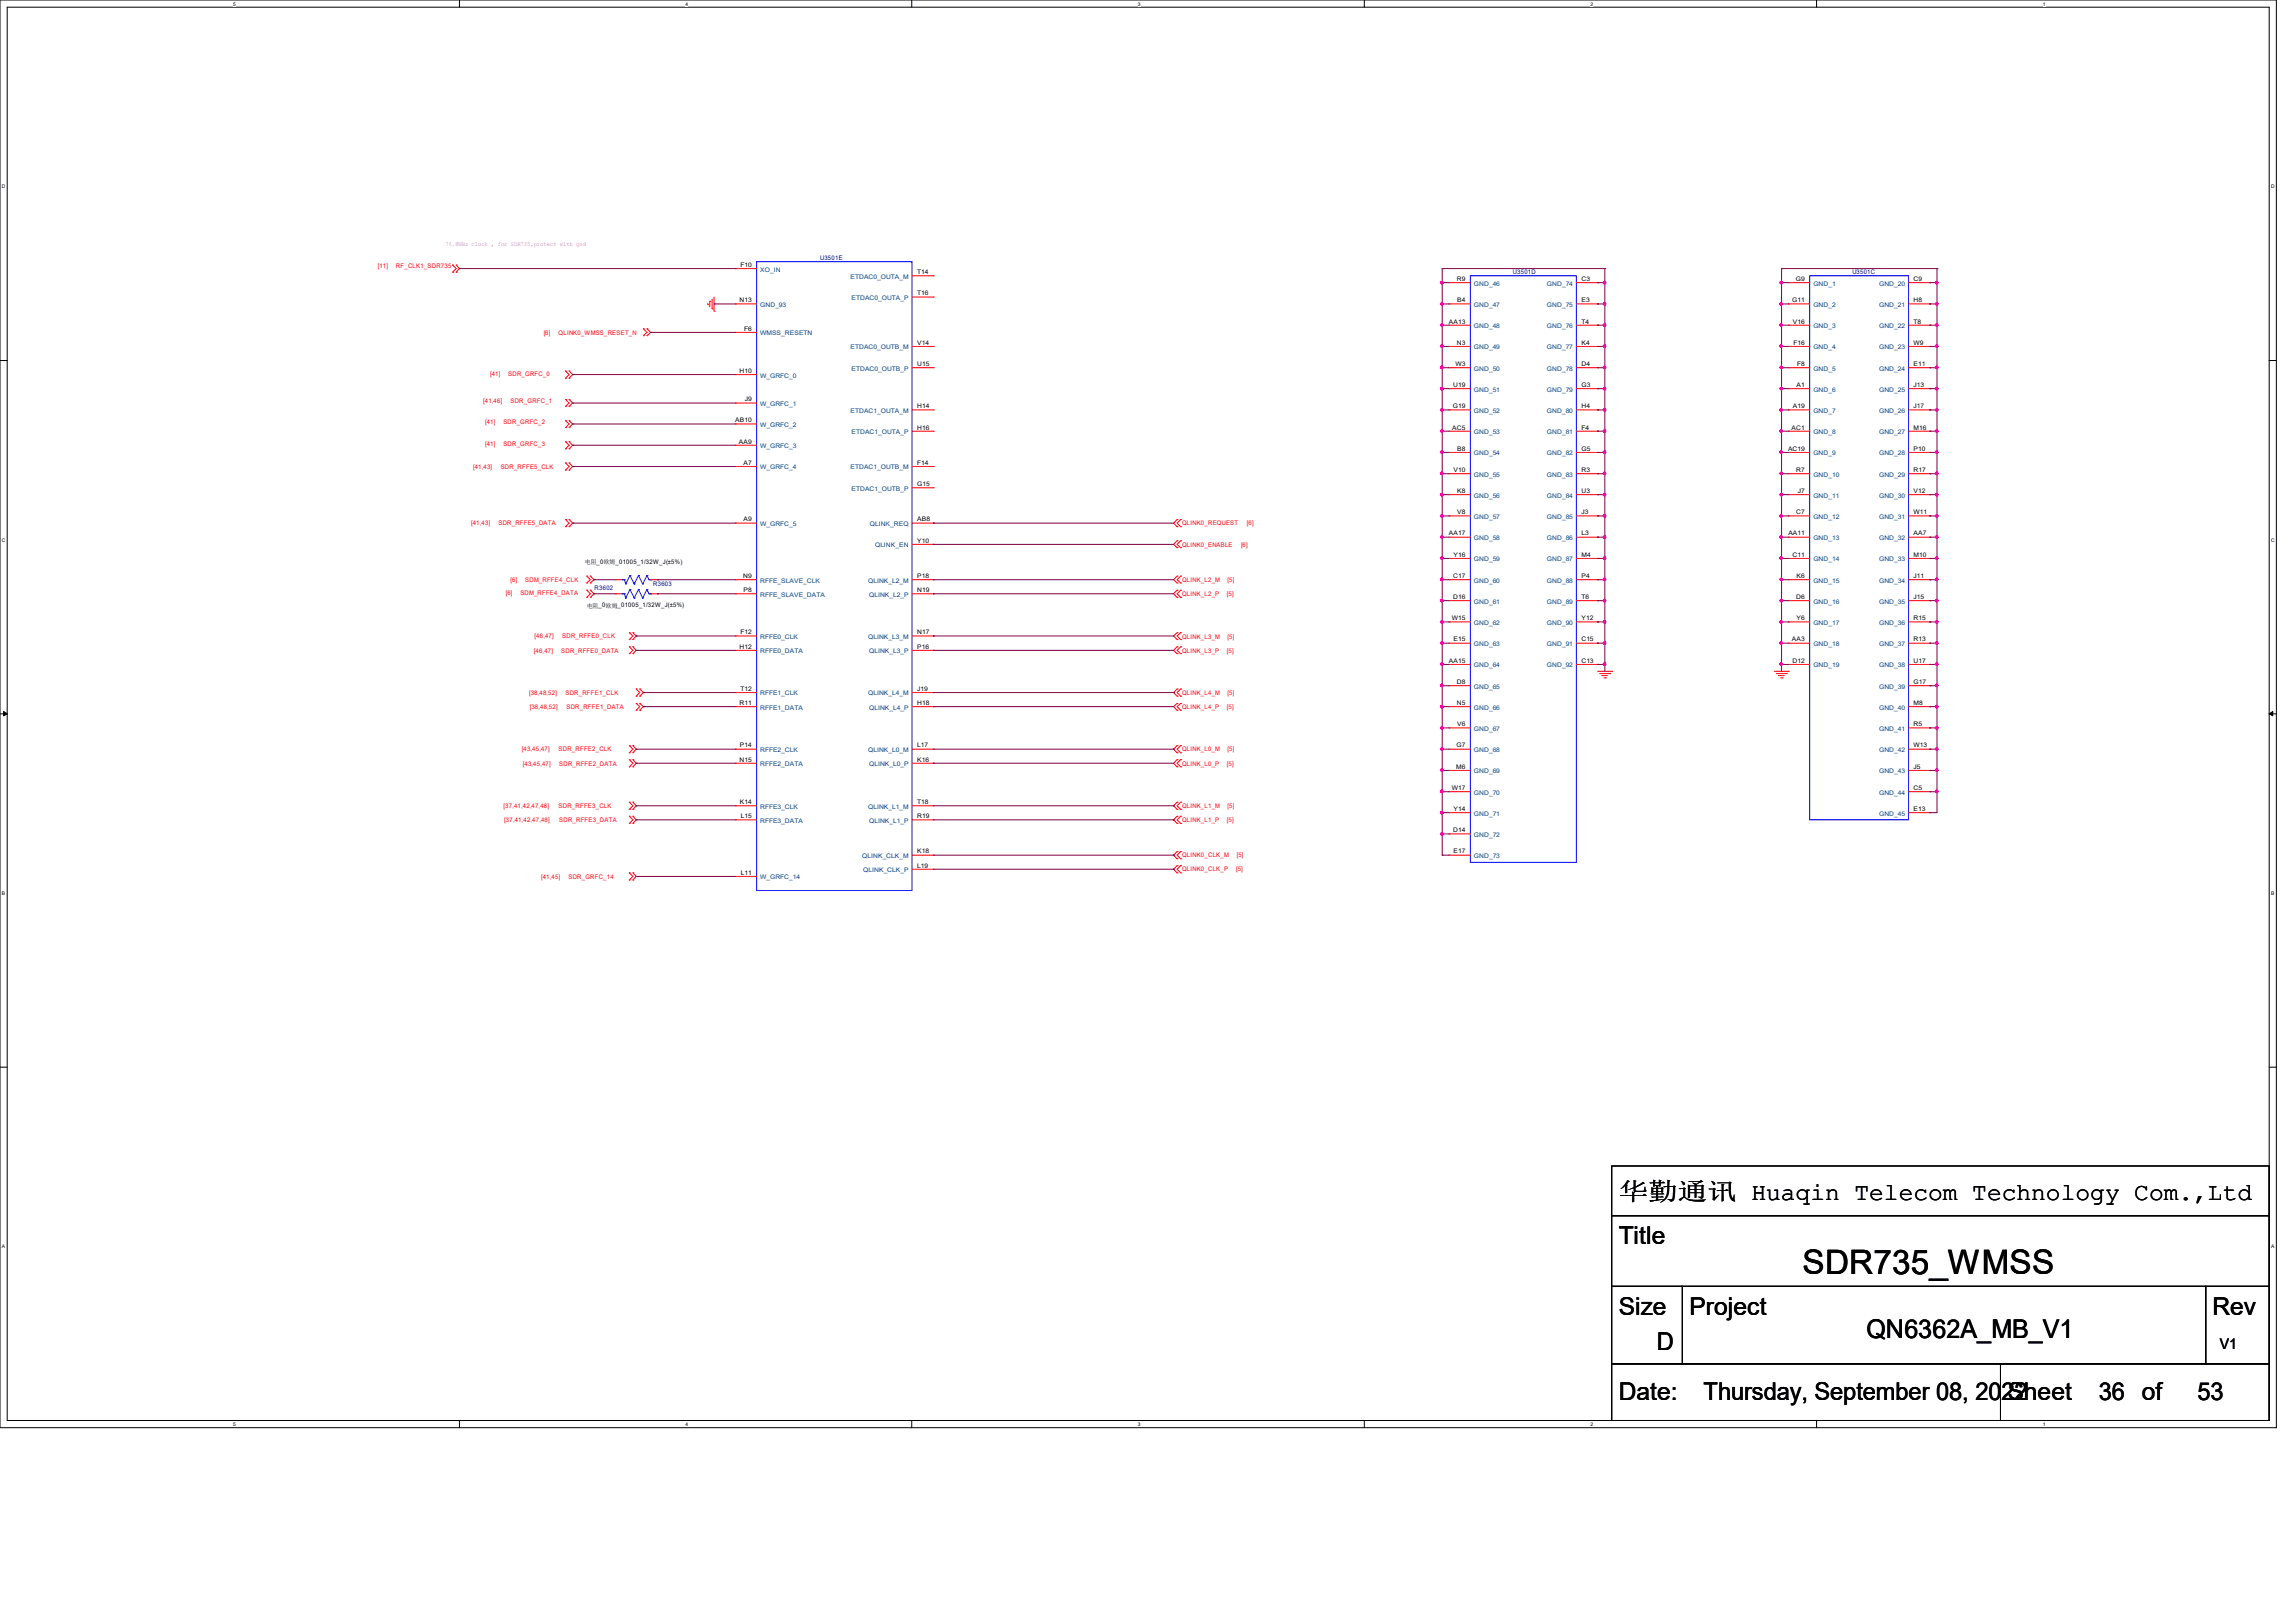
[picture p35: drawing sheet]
<svg xmlns="http://www.w3.org/2000/svg" width="297mm" height="210mm" viewBox="0 0 297 210" stroke-linecap="round" stroke-linejoin="round" font-family="sans-serif">
<defs><g id="words">
<text font-size="4.4" x="233.2" y="164.8">SDR735_WMSS</text>
<text font-size="3.3" x="241.4" y="173.1">QN6362A_MB_V1</text>
<g font-size="3.2">
<text x="209.4" y="155.2">华勤通讯 Huaqin Telecom Technology Com.,Ltd</text>
<text x="209.4" y="161">Title</text>
<text x="209.4" y="170.2">Size</text>
<text x="218.6" y="170.2">Project</text>
<text x="286.2" y="170.2">Rev</text>
<text x="214.3" y="174.8">D</text>
<text x="209.4" y="181.1">Date:</text>
<text x="220.4" y="181.2">Thursday, September 08, 2022</text>
<text x="259.7" y="181.1">Sheet</text>
<text x="271.5" y="181.2">36 of</text>
<text x="284.3" y="181.2">53</text>
</g>
<text font-size="1.9" x="287.2" y="174.5">V1</text>
<g font-size=".8" fill="#f00">
<text x="48.9" y="34.6">[11]</text>
<text x="51.2" y="34.6">RF_CLK1_SDR735</text>
<text x="70.3" y="43.3">[6]</text>
<text x="72.3" y="43.3">QLINK0_WMSS_RESET_N</text>
<text x="62.5" y="52.2">[41,46]</text>
<text x="63.4" y="48.7">[41]</text>
<text x="65.7" y="48.7">SDR_GRFC_0</text>
<text x="66" y="52.2">SDR_GRFC_1</text>
<text x="62.8" y="54.9">[41]</text>
<text x="62.8" y="57.7">[41]</text>
<text x="65.1" y="54.9">SDR_GRFC_2</text>
<text x="65.1" y="57.7">SDR_GRFC_3</text>
<text x="61.2" y="60.7">[41,43]</text>
<text x="64.8" y="60.7">SDR_RFFE5_CLK</text>
<text x="60.9" y="68">[41,43]</text>
<text x="64.5" y="68">SDR_RFFE5_DATA</text>
<text x="152.9" y="70.7">QLINK0_ENABLE</text>
<text x="152.9" y="68">QLINK0_REQUEST</text>
<text x="160.5" y="70.7">[6]</text>
<text x="161.3" y="68">[6]</text>
<text x="65.4" y="77">[6]</text>
<text x="66.1" y="75.3">[6]</text>
<text x="67.3" y="77">SDM_RFFE4_DATA</text>
<text x="67.9" y="75.3">SDM_RFFE4_CLK</text>
<text x="152.9" y="77.1">QLINK_L2_P</text>
<text x="152.9" y="75.3">QLINK_L2_M</text>
<text x="158.7" y="77.1">[5]</text>
<text x="158.8" y="75.3">[5]</text>
<text x="69.2" y="82.5">[46,47]</text>
<text x="72.7" y="82.5">SDR_RFFE0_CLK</text>
<text x="152.9" y="82.6">QLINK_L3_M</text>
<text x="158.8" y="82.6">[5]</text>
<text x="68.4" y="89.9">[38,48,52]</text>
<text x="69.1" y="84.5">[46,47]</text>
<text x="72.6" y="84.5">SDR_RFFE0_DATA</text>
<text x="73.2" y="89.9">SDR_RFFE1_CLK</text>
<text x="152.9" y="89.9">QLINK_L4_M</text>
<text x="152.9" y="84.5">QLINK_L3_P</text>
<text x="158.7" y="84.5">[5]</text>
<text x="158.8" y="89.9">[5]</text>
<text x="68.5" y="91.8">[38,48,52]</text>
<text x="73.3" y="91.8">SDR_RFFE1_DATA</text>
<text x="152.9" y="91.8">QLINK_L4_P</text>
<text x="158.7" y="91.8">[5]</text>
<text x="67.5" y="97.2">[43,45,47]</text>
<text x="67.6" y="99.1">[43,45,47]</text>
<text x="72.3" y="97.2">SDR_RFFE2_CLK</text>
<text x="72.4" y="99.1">SDR_RFFE2_DATA</text>
<text x="152.9" y="99.1">QLINK_L0_P</text>
<text x="152.9" y="97.2">QLINK_L0_M</text>
<text x="158.7" y="99.1">[5]</text>
<text x="158.8" y="97.2">[5]</text>
<text x="65.2" y="104.6">[37,41,42,47,48]</text>
<text x="65.2" y="106.4">[37,41,42,47,48]</text>
<text x="72.3" y="104.6">SDR_RFFE3_CLK</text>
<text x="72.4" y="106.4">SDR_RFFE3_DATA</text>
<text x="152.9" y="106.4">QLINK_L1_P</text>
<text x="152.9" y="104.6">QLINK_L1_M</text>
<text x="158.7" y="106.4">[5]</text>
<text x="158.8" y="104.6">[5]</text>
<text x="70" y="113.8">[41,45]</text>
<text x="73.5" y="113.8">SDR_GRFC_14</text>
<text x="152.9" y="112.8">QLINK0_CLK_P</text>
<text x="152.9" y="111">QLINK0_CLK_M</text>
<text x="159.9" y="112.8">[5]</text>
<text x="160" y="111">[5]</text>
</g>
<text font-size=".8" fill="#f0f" x="57.6" y="31.8">76.8MHz clock , for SDR735,protect with gnd</text>
<g font-size=".8">
<text x="95.8" y="34.5">F10</text>
<text x="118.7" y="35.5">T14</text>
<text x="95.7" y="39.1">N13</text>
<text x="118.7" y="38.2">T16</text>
<text x="187.4" y="41.9">AA13</text>
<text x="188.5" y="36.4">R9</text>
<text x="188.5" y="39.1">B4</text>
<text x="204.6" y="36.4">C3</text>
<text x="204.6" y="39.1">E3</text>
<text x="204.6" y="41.9">T4</text>
<text x="231.9" y="39.1">G11</text>
<text x="231.9" y="41.9">V16</text>
<text x="232.3" y="36.4">G9</text>
<text x="247.5" y="36.4">C9</text>
<text x="247.5" y="39.1">H8</text>
<text x="247.5" y="41.9">T8</text>
<text x="96.3" y="42.8">F6</text>
<text x="118.7" y="47.4">U15</text>
<text x="118.7" y="44.6">V14</text>
<text x="188.3" y="47.4">W3</text>
<text x="188.5" y="44.6">N3</text>
<text x="204.6" y="44.6">K4</text>
<text x="204.6" y="47.4">D4</text>
<text x="232" y="44.6">F16</text>
<text x="232.5" y="47.4">F8</text>
<text x="247.5" y="44.6">W9</text>
<text x="247.5" y="47.4">E11</text>
<text x="95.7" y="48.3">H10</text>
<text x="96.3" y="51.9">J9</text>
<text x="118.7" y="52.8">H14</text>
<text x="188" y="52.8">G19</text>
<text x="188" y="50.1">U19</text>
<text x="204.6" y="50.1">G3</text>
<text x="204.6" y="52.8">H4</text>
<text x="231.9" y="52.8">A19</text>
<text x="232.4" y="50.1">A1</text>
<text x="247.5" y="50.1">J13</text>
<text x="247.5" y="52.8">J17</text>
<text x="95.1" y="54.6">AB10</text>
<text x="95.6" y="57.4">AA9</text>
<text x="118.7" y="55.6">H16</text>
<text x="187.9" y="55.6">AC5</text>
<text x="188.5" y="58.3">B8</text>
<text x="204.6" y="55.6">F4</text>
<text x="204.6" y="58.3">G5</text>
<text x="231.3" y="58.3">AC19</text>
<text x="231.8" y="55.6">AC1</text>
<text x="247.5" y="55.6">M16</text>
<text x="247.5" y="58.3">P10</text>
<text x="96.2" y="60.1">A7</text>
<text x="118.7" y="62.9">G15</text>
<text x="118.7" y="60.1">F14</text>
<text x="188" y="61.1">V10</text>
<text x="188.5" y="63.8">K8</text>
<text x="204.6" y="61.1">R3</text>
<text x="204.6" y="63.8">U3</text>
<text x="232.4" y="61.1">R7</text>
<text x="232.6" y="63.8">J7</text>
<text x="247.5" y="61.1">R17</text>
<text x="247.5" y="63.8">V12</text>
<text x="96.2" y="67.5">A9</text>
<text x="118.6" y="70.2">Y10</text>
<text x="118.6" y="67.5">AB8</text>
<text x="187.4" y="69.3">AA17</text>
<text x="188.5" y="66.5">V8</text>
<text x="204.6" y="66.5">J3</text>
<text x="204.6" y="69.3">L3</text>
<text x="231.3" y="69.3">AA11</text>
<text x="232.4" y="66.5">C7</text>
<text x="247.5" y="66.5">W11</text>
<text x="247.5" y="69.3">AA7</text>
<text x="75.6" y="73">电阻_0欧姆_01005_1/32W_J(±5%)</text>
<text x="96.1" y="74.8">N9</text>
<text x="96.2" y="76.6">P8</text>
<text x="118.6" y="76.6">N19</text>
<text x="118.6" y="74.8">P18</text>
<text x="188" y="74.8">C17</text>
<text x="188" y="77.5">D16</text>
<text x="188" y="72">Y16</text>
<text x="204.6" y="72">M4</text>
<text x="204.6" y="74.8">P4</text>
<text x="204.6" y="77.5">T6</text>
<text x="231.9" y="72">C11</text>
<text x="232.4" y="77.5">D6</text>
<text x="232.4" y="74.8">K6</text>
<text x="247.5" y="72">M10</text>
<text x="247.5" y="74.8">J11</text>
<text x="247.5" y="77.5">J15</text>
<text x="75.9" y="78.6">电阻_0欧姆_01005_1/32W_J(±5%)</text>
<text x="95.7" y="83.9">H12</text>
<text x="95.8" y="82.1">F12</text>
<text x="118.6" y="83.9">P16</text>
<text x="118.6" y="82.1">N17</text>
<text x="187.8" y="80.3">W15</text>
<text x="188" y="83">E15</text>
<text x="204.6" y="80.3">Y12</text>
<text x="204.6" y="83">C15</text>
<text x="231.8" y="83">AA3</text>
<text x="232.4" y="80.3">Y6</text>
<text x="247.5" y="80.3">R15</text>
<text x="247.5" y="83">R13</text>
<text x="95.8" y="89.4">T12</text>
<text x="118.6" y="89.4">J19</text>
<text x="187.4" y="85.8">AA15</text>
<text x="188.5" y="88.5">D8</text>
<text x="204.6" y="85.8">C13</text>
<text x="231.9" y="85.8">D12</text>
<text x="247.5" y="85.8">U17</text>
<text x="247.5" y="88.5">G17</text>
<text x="95.7" y="91.2">R11</text>
<text x="118.6" y="91.2">H18</text>
<text x="188.5" y="91.2">N5</text>
<text x="188.5" y="94">V6</text>
<text x="247.5" y="91.2">M8</text>
<text x="247.5" y="94">R5</text>
<text x="95.7" y="98.5">N15</text>
<text x="95.7" y="96.7">P14</text>
<text x="118.6" y="98.5">K16</text>
<text x="118.6" y="96.7">L17</text>
<text x="188.4" y="99.5">M6</text>
<text x="188.4" y="96.7">G7</text>
<text x="247.5" y="96.7">W13</text>
<text x="247.5" y="99.5">J5</text>
<text x="95.7" y="104">K14</text>
<text x="95.8" y="105.9">L15</text>
<text x="118.6" y="105.9">R19</text>
<text x="118.6" y="104">T18</text>
<text x="187.8" y="102.2">W17</text>
<text x="188" y="107.7">D14</text>
<text x="188" y="104.9">Y14</text>
<text x="247.5" y="102.2">C5</text>
<text x="247.5" y="104.9">E13</text>
<text x="95.8" y="113.2">L11</text>
<text x="118.7" y="112.3">L19</text>
<text x="118.7" y="110.4">K18</text>
<text x="188" y="110.4">E17</text>
</g>
<g font-size=".8" fill="#004080">
<text x="98.3" y="35.1">XO_IN</text>
<text x="98.3" y="39.7">GND_93</text>
<text x="110" y="36.1">ETDAC0_OUTA_M</text>
<text x="110.2" y="38.8">ETDAC0_OUTA_P</text>
<text x="190.7" y="37">GND_46</text>
<text x="190.7" y="39.7">GND_47</text>
<text x="200.1" y="37">GND_74</text>
<text x="200.1" y="39.7">GND_75</text>
<text x="234.6" y="37">GND_1</text>
<text x="234.6" y="39.7">GND_2</text>
<text x="243.1" y="37">GND_20</text>
<text x="243.1" y="39.7">GND_21</text>
<text x="98.3" y="43.4">WMSS_RESETN</text>
<text x="110" y="45.2">ETDAC0_OUTB_M</text>
<text x="110.2" y="48">ETDAC0_OUTB_P</text>
<text x="190.7" y="42.5">GND_48</text>
<text x="190.7" y="45.2">GND_49</text>
<text x="190.7" y="48">GND_50</text>
<text x="200.1" y="42.5">GND_76</text>
<text x="200.1" y="45.2">GND_77</text>
<text x="200.1" y="48">GND_78</text>
<text x="234.6" y="42.5">GND_3</text>
<text x="234.6" y="45.2">GND_4</text>
<text x="234.6" y="48">GND_5</text>
<text x="243.1" y="42.5">GND_22</text>
<text x="243.1" y="45.2">GND_23</text>
<text x="243.1" y="48">GND_24</text>
<text x="98.3" y="48.9">W_GRFC_0</text>
<text x="98.3" y="52.5">W_GRFC_1</text>
<text x="110" y="53.4">ETDAC1_OUTA_M</text>
<text x="190.7" y="50.7">GND_51</text>
<text x="190.7" y="53.4">GND_52</text>
<text x="200.1" y="50.7">GND_79</text>
<text x="200.1" y="53.4">GND_80</text>
<text x="234.6" y="50.7">GND_6</text>
<text x="234.6" y="53.4">GND_7</text>
<text x="243.1" y="50.7">GND_25</text>
<text x="243.1" y="53.4">GND_26</text>
<text x="98.3" y="55.2">W_GRFC_2</text>
<text x="98.3" y="58">W_GRFC_3</text>
<text x="110.2" y="56.2">ETDAC1_OUTA_P</text>
<text x="190.7" y="56.2">GND_53</text>
<text x="190.7" y="58.9">GND_54</text>
<text x="200.1" y="56.2">GND_81</text>
<text x="200.1" y="58.9">GND_82</text>
<text x="234.6" y="56.2">GND_8</text>
<text x="234.6" y="58.9">GND_9</text>
<text x="243.1" y="56.2">GND_27</text>
<text x="243.1" y="58.9">GND_28</text>
<text x="98.3" y="60.7">W_GRFC_4</text>
<text x="110" y="60.7">ETDAC1_OUTB_M</text>
<text x="110.2" y="63.5">ETDAC1_OUTB_P</text>
<text x="190.7" y="61.7">GND_55</text>
<text x="190.7" y="64.4">GND_56</text>
<text x="200.1" y="61.7">GND_83</text>
<text x="200.1" y="64.4">GND_84</text>
<text x="234.6" y="61.7">GND_10</text>
<text x="234.6" y="64.4">GND_11</text>
<text x="243.1" y="61.7">GND_29</text>
<text x="243.1" y="64.4">GND_30</text>
<text x="98.3" y="68.1">W_GRFC_5</text>
<text x="112.5" y="68.1">QLINK_REQ</text>
<text x="113.2" y="70.8">QLINK_EN</text>
<text x="190.7" y="67.1">GND_57</text>
<text x="190.7" y="69.9">GND_58</text>
<text x="200.1" y="67.1">GND_85</text>
<text x="200.1" y="69.9">GND_86</text>
<text x="234.6" y="67.1">GND_12</text>
<text x="234.6" y="69.9">GND_13</text>
<text x="243.1" y="67.1">GND_31</text>
<text x="243.1" y="69.9">GND_32</text>
<text x="98.3" y="75.4">RFFE_SLAVE_CLK</text>
<text x="98.3" y="77.2">RFFE_SLAVE_DATA</text>
<text x="112.3" y="75.4">QLINK_L2_M</text>
<text x="112.4" y="77.2">QLINK_L2_P</text>
<text x="190.7" y="72.6">GND_59</text>
<text x="190.7" y="75.4">GND_60</text>
<text x="200.1" y="72.6">GND_87</text>
<text x="200.1" y="75.4">GND_88</text>
<text x="234.6" y="72.6">GND_14</text>
<text x="234.6" y="75.4">GND_15</text>
<text x="243.1" y="72.6">GND_33</text>
<text x="243.1" y="75.4">GND_34</text>
<text x="98.3" y="82.7">RFFE0_CLK</text>
<text x="112.3" y="82.7">QLINK_L3_M</text>
<text x="190.7" y="78.1">GND_61</text>
<text x="190.7" y="80.9">GND_62</text>
<text x="190.7" y="83.6">GND_63</text>
<text x="200.1" y="78.1">GND_89</text>
<text x="200.1" y="80.9">GND_90</text>
<text x="200.1" y="83.6">GND_91</text>
<text x="234.6" y="78.1">GND_16</text>
<text x="234.6" y="80.9">GND_17</text>
<text x="234.6" y="83.6">GND_18</text>
<text x="243.1" y="78.1">GND_35</text>
<text x="243.1" y="80.9">GND_36</text>
<text x="243.1" y="83.6">GND_37</text>
<text x="98.3" y="84.5">RFFE0_DATA</text>
<text x="98.3" y="90">RFFE1_CLK</text>
<text x="112.3" y="90">QLINK_L4_M</text>
<text x="112.4" y="84.5">QLINK_L3_P</text>
<text x="190.7" y="86.4">GND_64</text>
<text x="190.7" y="89.1">GND_65</text>
<text x="200.1" y="86.4">GND_92</text>
<text x="234.6" y="86.4">GND_19</text>
<text x="243.1" y="86.4">GND_38</text>
<text x="243.1" y="89.1">GND_39</text>
<text x="98.3" y="91.8">RFFE1_DATA</text>
<text x="112.4" y="91.8">QLINK_L4_P</text>
<text x="190.7" y="91.8">GND_66</text>
<text x="190.7" y="94.6">GND_67</text>
<text x="243.1" y="91.8">GND_40</text>
<text x="243.1" y="94.6">GND_41</text>
<text x="98.3" y="97.3">RFFE2_CLK</text>
<text x="98.3" y="99.1">RFFE2_DATA</text>
<text x="112.3" y="97.3">QLINK_L0_M</text>
<text x="112.4" y="99.1">QLINK_L0_P</text>
<text x="190.7" y="97.3">GND_68</text>
<text x="190.7" y="100.1">GND_69</text>
<text x="243.1" y="97.3">GND_42</text>
<text x="243.1" y="100.1">GND_43</text>
<text x="98.3" y="104.6">RFFE3_CLK</text>
<text x="98.3" y="106.5">RFFE3_DATA</text>
<text x="112.3" y="104.6">QLINK_L1_M</text>
<text x="112.4" y="106.5">QLINK_L1_P</text>
<text x="190.7" y="102.8">GND_70</text>
<text x="190.7" y="105.5">GND_71</text>
<text x="243.1" y="102.8">GND_44</text>
<text x="243.1" y="105.5">GND_45</text>
<text x="98.3" y="113.8">W_GRFC_14</text>
<text x="111.6" y="111">QLINK_CLK_M</text>
<text x="111.7" y="112.9">QLINK_CLK_P</text>
<text x="190.7" y="108.3">GND_72</text>
<text x="190.7" y="111">GND_73</text>
</g>
<g font-size=".8" fill="#000080">
<text x="106.1" y="33.7">U3501E</text>
<text x="195.7" y="35.5">U3501D</text>
<text x="239.6" y="35.5">U3501C</text>
<text x="76.9" y="76.3">R3602</text>
<text x="84.5" y="75.8">R3603</text>
</g>
<g font-size=".6">
<text x="30.2" y=".7">5</text>
<text x="88.7" y=".7">4</text>
<text x="147.2" y=".7">3</text>
<text x="205.7" y=".7">2</text>
<text x="264.2" y=".7">1</text>
<text x=".3" y="24.4">D</text>
<text x="293.8" y="24.4">D</text>
<text x=".3" y="70.1">C</text>
<text x="293.8" y="70.1">C</text>
<text x=".3" y="115.8">B</text>
<text x="293.8" y="115.8">B</text>
<text x=".3" y="161.5">A</text>
<text x="293.8" y="161.5">A</text>
<text x="30.2" y="184.5">5</text>
<text x="88.7" y="184.5">4</text>
<text x="147.2" y="184.5">3</text>
<text x="205.7" y="184.5">2</text>
<text x="264.2" y="184.5">1</text>
</g>
</g></defs>
<path d="M0 0h294.5v184.7h-294.5zM.9 .9h292.6v182.9h-292.6z" fill="none" stroke="#000" stroke-width=".13"/>
<g fill="#fff">
<path d="M30.2 .1h.3v.7h-.3z"/>
<path d="M30.2 183.9h.3v.8h-.3z"/>
</g>
<path d="M59.4 0v.9M59.4 183.8v.9" fill="none" stroke="#000" stroke-width=".13"/>
<g fill="#fff">
<path d="M88.7 .1h.3v.7h-.3z"/>
<path d="M88.7 183.9h.3v.8h-.3z"/>
</g>
<path d="M117.9 0v.9M117.9 183.8v.9" fill="none" stroke="#000" stroke-width=".13"/>
<g fill="#fff">
<path d="M147.2 .1h.3v.7h-.3z"/>
<path d="M147.2 183.9h.3v.8h-.3z"/>
</g>
<path d="M176.5 0v.9M176.5 183.8v.9" fill="none" stroke="#000" stroke-width=".13"/>
<g fill="#fff">
<path d="M205.7 .1h.4v.7h-.4z"/>
<path d="M205.7 183.9h.4v.8h-.4z"/>
</g>
<path d="M235 0v.9M235 183.8v.9" fill="none" stroke="#000" stroke-width=".13"/>
<g fill="#fff">
<path d="M264.2 .1h.4v.7h-.4z"/>
<path d="M264.2 183.9h.4v.8h-.4z"/>
<path d="M.3 23.8h.4v.7h-.4z"/>
<path d="M293.8 23.8h.5v.7h-.5z"/>
<path d="M.3 69.5h.4v.7h-.4z"/>
<path d="M293.8 69.5h.5v.7h-.5z"/>
</g>
<path d="M0 46.7h.9M293.5 46.7h1" fill="none" stroke="#000" stroke-width=".13"/>
<g fill="#fff">
<path d="M.3 115.2h.4v.8h-.4z"/>
<path d="M293.8 115.2h.4v.8h-.4z"/>
</g>
<path d="M0 92.4h.9M293.5 92.4h1" fill="none" stroke="#000" stroke-width=".13"/>
<path d="M.5 92.1l.4 .3-.4 .2zM293.5 92.4l.5-.3v.5z" fill="#000" stroke="#000" stroke-width=".13"/>
<g fill="#fff">
<path d="M.3 161h.3v.7h-.3z"/>
<path d="M293.8 161h.4v.7h-.4z"/>
</g>
<path d="M0 138.1h.9M293.5 138.1h1M208.5 157.3h85v9.2h-85zM208.5 150.9h85v6.4h-85zM208.5 166.5h9.1v10h-9.1zM208.5 176.5h50.3v7.3h-50.3zM217.6 166.5h67.7v10h-67.7zM258.8 176.5h34.7v7.3h-34.7zM285.3 166.5h8.2v10h-8.2z" fill="none" stroke="#000" stroke-width=".13"/>
<g fill="none" stroke="#f00" stroke-width=".13">
<path d="M58.5 34.3l.5 .5-.5 .4M58.5 34.3h.1M58.5 35.2h.1M59 34.3l.4 .5-.4 .4M59 35.2h.1M59 34.3h.1M91.6 39.4h.1M91.6 39.2v.2M91.8 39h.1M91.8 39v.7M92.1 40h.1M92.1 38.7v1.3"/>
<path d="M92.4 38.4v1.9M95.1 39.3h2.8M95.1 34.8h2.8M95.1 34.8h.1M95.1 39.3h.1M118 35.7h2.7M118 38.4h2.7M120.7 35.7h.1M120.7 38.4h.1M187.5 36.6h2.7M187.5 39.3h2.7M187.5 36.6h.1"/>
<path d="M187.5 39.3h.1M203.9 36.6h2.8M203.9 39.3h2.8M206.7 36.6h.1M206.7 39.3h.1M231.4 36.6h2.7M231.4 39.3h2.7M231.4 36.6h.1M231.4 39.3h.1M246.9 36.6h2.7M246.9 39.3h2.7M249.6 36.6h.1"/>
<path d="M249.6 39.3h.1M73.2 48l.4 .5-.4 .4M73.2 51.7l.4 .5-.4 .4M73.2 54.4l.4 .5-.4 .4M73.2 57.2l.4 .4-.4 .5M73.2 59.9l.4 .5-.4 .4M73.2 48.9h.1M73.2 48h.1M73.2 52.6h.1M73.2 51.7h.1M73.2 55.3h.1M73.2 54.4h.1"/>
<path d="M73.2 58.1h.1M73.2 57.1h.1M73.2 59.9h.1M73.6 48h.1M73.6 48.9h.1M73.6 51.7h.1M73.6 52.6h.1M73.6 54.4h.1M73.6 55.3h.1M73.6 57.1h.1M73.6 58.1h.1M73.6 59.9h.1"/>
<path d="M73.6 48l.5 .5-.5 .4M73.6 51.7l.5 .5-.5 .4M73.6 54.4l.5 .5-.5 .4M73.6 57.2l.5 .4-.5 .5M73.6 59.9l.5 .5-.5 .4M83.2 43.4h.1M83.2 42.5h.1M83.2 42.5l.5 .5-.5 .4M83.7 42.5l.5 .5-.5 .4M83.7 42.5h.1M83.7 43.4h.1M92.4 40.3h.1"/>
<path d="M95.1 43h2.8M95.1 48.5h2.8M95.1 52.2h2.8M95.1 54.9h2.8M95.1 57.6h2.8M95.1 43h.1M95.1 48.5h.1M95.1 52.2h.1M95.1 54.9h.1M95.1 57.6h.1M118 44.8h2.7M118 47.6h2.7"/>
<path d="M118 53h2.7M118 55.8h2.7M120.7 44.8h.1M120.7 47.6h.1M120.7 53h.1M120.7 55.8h.1M187.5 42.1h2.7M187.5 44.8h2.7M187.5 47.6h2.7M187.5 50.3h2.7M187.5 53h2.7M187.5 55.8h2.7"/>
<path d="M187.5 58.5h2.7M187.5 42.1h.1M187.5 44.8h.1M187.5 47.6h.1M187.5 50.3h.1M187.5 53h.1M187.5 55.8h.1M187.5 58.5h.1M203.9 42.1h2.8M203.9 44.8h2.8M203.9 47.6h2.8M203.9 50.3h2.8"/>
<path d="M203.9 53h2.8M203.9 55.8h2.8M203.9 58.5h2.8M206.7 42.1h.1M206.7 44.8h.1M206.7 47.6h.1M206.7 50.3h.1M206.7 53h.1M206.7 55.8h.1M206.7 58.5h.1M231.4 42.1h2.7M231.4 44.8h2.7"/>
<path d="M231.4 47.6h2.7M231.4 50.3h2.7M231.4 53h2.7M231.4 55.8h2.7M231.4 58.5h2.7M231.4 42.1h.1M231.4 44.8h.1M231.4 47.6h.1M231.4 50.3h.1M231.4 53h.1M231.4 55.8h.1M231.4 58.5h.1"/>
<path d="M246.9 42.1h2.7M246.9 44.8h2.7M246.9 47.6h2.7M246.9 50.3h2.7M246.9 53h2.7M246.9 55.8h2.7M246.9 58.5h2.7M249.6 42.1h.1M249.6 44.8h.1M249.6 47.6h.1M249.6 50.3h.1M249.6 53h.1"/>
<path d="M249.6 55.8h.1M249.6 58.5h.1M73.2 67.2l.4 .5-.4 .5M73.2 60.8h.1M73.2 67.2h.1M73.2 68.2h.1M73.6 60.8h.1M73.6 68.2h.1M73.6 67.2h.1M73.6 67.2l.5 .5-.5 .5M75.9 76.4l.5 .4-.5 .5M75.9 74.5l.5 .5-.5 .4"/>
<path d="M75.9 77.3h.1M75.9 76.4h.1M75.9 75.4h.1M75.9 74.5h.1M76.4 76.4h.1M76.4 77.3h.1M76.4 74.5h.1M76.4 75.4h.1M76.4 76.4l.4 .4-.4 .5M76.4 74.5l.4 .5-.4 .4M79.6 76.8h.9M79.6 75h.9"/>
<path d="M79.6 76.8h.1M79.6 75h.1M84.2 76.8h.8M84.2 75h.8M85 76.8h.1M85 75h.1M95.1 76.8h2.8M95.1 75h2.8M95.1 60.4h2.8M95.1 67.7h2.8M95.1 60.4h.1M95.1 67.7h.1"/>
<path d="M95.1 75h.1M95.1 76.8h.1M118 76.8h2.7M118 75h2.7M118 60.4h2.7M118 67.7h2.7M118 63.1h2.7M118 70.4h2.7M120.7 60.4h.1M120.7 63.1h.1M120.7 67.7h.1M120.7 70.4h.1"/>
<path d="M120.7 75h.1M120.7 76.8h.1M152.3 76.4l-.5 .4 .5 .5M152.3 74.5l-.5 .5 .5 .4M152.3 70l-.5 .4 .5 .5M152.3 67.2l-.5 .5 .5 .5M152.3 76.4h.1M152.3 77.3h.1M152.3 74.5h.1M152.3 75.4h.1M152.3 70h.1M152.3 70.9h.1"/>
<path d="M152.3 67.2h.1M152.3 68.2h.1M152.7 77.3h.1M152.7 76.4h.1M152.7 75.4h.1M152.7 74.5h.1M152.7 70.9h.1M152.7 70h.1M152.7 68.2h.1M152.7 67.2h.1M152.7 76.4l-.4 .4 .4 .5M152.7 74.5l-.4 .5 .4 .4"/>
<path d="M152.7 70l-.4 .4 .4 .5M152.7 67.2l-.4 .5 .4 .5M187.5 61.3h2.7M187.5 64h2.7M187.5 66.8h2.7M187.5 69.5h2.7M187.5 72.3h2.7M187.5 75h2.7M187.5 77.7h2.7M187.5 61.3h.1M187.5 64h.1M187.5 66.8h.1"/>
<path d="M187.5 69.5h.1M187.5 72.3h.1M187.5 75h.1M187.5 77.7h.1M203.9 61.3h2.8M203.9 64h2.8M203.9 66.8h2.8M203.9 69.5h2.8M203.9 72.3h2.8M203.9 75h2.8M203.9 77.7h2.8M206.7 61.3h.1"/>
<path d="M206.7 64h.1M206.7 66.8h.1M206.7 69.5h.1M206.7 72.3h.1M206.7 75h.1M206.7 77.7h.1M231.4 61.3h2.7M231.4 64h2.7M231.4 66.8h2.7M231.4 69.5h2.7M231.4 72.3h2.7M231.4 75h2.7"/>
<path d="M231.4 77.7h2.7M231.4 61.3h.1M231.4 64h.1M231.4 66.8h.1M231.4 69.5h.1M231.4 72.3h.1M231.4 75h.1M231.4 77.7h.1M246.9 61.3h2.7M246.9 64h2.7M246.9 66.8h2.7M246.9 69.5h2.7"/>
<path d="M246.9 72.3h2.7M246.9 75h2.7M246.9 77.7h2.7M249.6 61.3h.1M249.6 64h.1M249.6 66.8h.1M249.6 69.5h.1M249.6 72.3h.1M249.6 75h.1M249.6 77.7h.1M81.4 82.8h.1M81.4 81.9h.1"/>
<path d="M81.4 84.6h.1M81.4 83.7h.1M81.4 99.2h.1M81.4 98.3h.1M81.4 97.4h.1M81.4 96.5h.1M81.4 81.9l.5 .4-.5 .5M81.4 83.7l.5 .5-.5 .4M81.4 98.3l.5 .5-.5 .4M81.4 96.5l.5 .4-.5 .5M81.9 81.9l.4 .4-.4 .5M81.9 83.7l.4 .5-.4 .4"/>
<path d="M81.9 98.3l.4 .5-.4 .4M81.9 96.5l.4 .4-.4 .5M81.9 81.9h.1M81.9 82.8h.1M81.9 83.7h.1M81.9 84.6h.1M81.9 98.3h.1M81.9 99.2h.1M81.9 96.5h.1M81.9 97.4h.1M82.3 91.9h.1M82.3 91h.1"/>
<path d="M82.3 90.1h.1M82.3 89.2h.1M82.3 91l.5 .4-.5 .5M82.3 89.2l.5 .4-.5 .5M82.8 91l.4 .4-.4 .5M82.8 89.2l.4 .4-.4 .5M82.8 91h.1M82.8 91.9h.1M82.8 89.2h.1M82.8 90.1h.1M95.1 91.4h2.8M95.1 96.9h2.8"/>
<path d="M95.1 82.3h2.8M95.1 84.2h2.8M95.1 89.6h2.8M95.1 98.8h2.8M95.1 82.3h.1M95.1 84.2h.1M95.1 89.6h.1M95.1 91.4h.1M95.1 96.9h.1M95.1 98.8h.1M118 91.4h2.7M118 96.9h2.7"/>
<path d="M118 82.3h2.7M118 84.2h2.7M118 89.6h2.7M118 98.8h2.7M120.7 82.3h.1M120.7 84.2h.1M120.7 89.6h.1M120.7 91.4h.1M120.7 96.9h.1M120.7 98.8h.1M152.3 98.3l-.5 .5 .5 .4M152.3 96.5l-.5 .4 .5 .5"/>
<path d="M152.3 91l-.5 .4 .5 .5M152.3 89.2l-.5 .4 .5 .5M152.3 83.7l-.5 .5 .5 .4M152.3 81.9l-.5 .4 .5 .5M152.3 98.3h.1M152.3 99.2h.1M152.3 96.5h.1M152.3 97.4h.1M152.3 91h.1M152.3 91.9h.1M152.3 89.2h.1M152.3 90.1h.1"/>
<path d="M152.3 83.7h.1M152.3 84.6h.1M152.3 81.9h.1M152.3 82.8h.1M152.7 99.2h.1M152.7 98.3h.1M152.7 97.4h.1M152.7 96.5h.1M152.7 91.9h.1M152.7 91h.1M152.7 90.1h.1M152.7 89.2h.1"/>
<path d="M152.7 84.6h.1M152.7 83.7h.1M152.7 82.8h.1M152.7 81.9h.1M152.7 98.3l-.4 .5 .4 .4M152.7 96.5l-.4 .4 .4 .5M152.7 91l-.4 .4 .4 .5M152.7 89.2l-.4 .4 .4 .5M152.7 83.7l-.4 .5 .4 .4M152.7 81.9l-.4 .4 .4 .5M187.5 80.5h2.7M187.5 83.2h2.7"/>
<path d="M187.5 86h2.7M187.5 88.7h2.7M187.5 91.4h2.7M187.5 94.2h2.7M187.5 96.9h2.7M187.5 99.7h2.7M187.5 80.5h.1M187.5 83.2h.1M187.5 86h.1M187.5 88.7h.1M187.5 91.4h.1M187.5 94.2h.1"/>
<path d="M187.5 96.9h.1M187.5 99.7h.1M203.9 80.5h2.8M203.9 83.2h2.8M203.9 86h2.8M206.7 80.5h.1M206.7 83.2h.1M206.7 86h.1M206.7 86.9h1.8M206.9 87.2h1.3M207.2 87.4h.7M207.2 87.4h.1"/>
<path d="M207.5 87.7h.2M207.7 87.7h.1M208.2 87.2h.1M208.5 86.9h.1M229.5 86.9h1.9M229.8 87.2h1.3M230.1 87.4h.7M230.1 87.4h.1M230.3 87.7h.2M230.5 87.7h.1M231.1 87.2h.1M231.4 80.5h2.7"/>
<path d="M231.4 83.2h2.7M231.4 86h2.7M231.4 86.9h.1M231.4 80.5h.1M231.4 83.2h.1M231.4 86h.1M246.9 80.5h2.7M246.9 83.2h2.7M246.9 86h2.7M246.9 88.7h2.7M246.9 91.4h2.7M246.9 94.2h2.7"/>
<path d="M246.9 96.9h2.7M246.9 99.7h2.7M249.6 80.5h.1M249.6 83.2h.1M249.6 86h.1M249.6 88.7h.1M249.6 91.4h.1M249.6 94.2h.1M249.6 96.9h.1M249.6 99.7h.1M81.4 106.6h.1M81.4 105.6h.1"/>
<path d="M81.4 104.7h.1M81.4 103.8h.1M81.4 113.9h.1M81.4 112.9h.1M81.4 105.6l.5 .5-.5 .5M81.4 103.8l.5 .5-.5 .4M81.4 112.9l.5 .5-.5 .5M81.9 105.6l.4 .5-.4 .5M81.9 103.8l.4 .5-.4 .4M81.9 112.9l.4 .5-.4 .5M81.9 105.6h.1M81.9 106.6h.1"/>
<path d="M81.9 103.8h.1M81.9 104.7h.1M81.9 112.9h.1M81.9 113.9h.1M95.1 104.3h2.8M95.1 106.1h2.8M95.1 113.4h2.8M95.1 104.3h.1M95.1 106.1h.1M95.1 113.4h.1M118 110.7h2.7M118 104.3h2.7"/>
<path d="M118 106.1h2.7M118 112.5h2.7M120.7 104.3h.1M120.7 106.1h.1M120.7 110.7h.1M120.7 112.5h.1M152.3 112l-.5 .5 .5 .4M152.3 110.2l-.5 .5 .5 .4M152.3 105.6l-.5 .5 .5 .5M152.3 103.8l-.5 .5 .5 .4M152.3 112h.1M152.3 112.9h.1"/>
<path d="M152.3 110.2h.1M152.3 111.1h.1M152.3 105.6h.1M152.3 106.6h.1M152.3 103.8h.1M152.3 104.7h.1M152.7 112.9h.1M152.7 112h.1M152.7 111.1h.1M152.7 110.2h.1M152.7 106.6h.1M152.7 105.6h.1"/>
<path d="M152.7 104.7h.1M152.7 103.8h.1M152.7 112l-.4 .5 .4 .4M152.7 110.2l-.4 .5 .4 .4M152.7 105.6l-.4 .5 .4 .5M152.7 103.8l-.4 .5 .4 .4M187.5 102.4h2.7M187.5 105.2h2.7M187.5 107.9h2.7M187.5 110.7h2.7M187.5 102.4h.1M187.5 105.2h.1"/>
<path d="M187.5 107.9h.1M187.5 110.7h.1M246.9 102.4h2.7M246.9 105.2h2.7M249.6 102.4h.1M249.6 105.2h.1"/>
</g>
<g fill="none" stroke="#00f" stroke-width=".13">
<path d="M97.9 33.9h20.1v81.3h-20.1zM190.2 35.7h13.7v75.9h-13.7zM234.1 35.7h12.8v70.4h-12.8zM80.5 76.8h.1M80.5 75h.1M80.5 76.8h.3M80.5 75h.3M80.8 76.8h.1M80.8 75h.1M80.8 76.8l.1 .6M80.8 75l.1 .6M80.9 77.4h.1"/>
<path d="M80.9 75.6h.1M81.5 76.3h.1M81.5 74.5h.1M81.5 76.3l.5 1.1M81.5 74.5l.5 1.1M81.5 76.3l-.6 1.1M81.5 74.5l-.6 1.1M82 77.4h.1M82 75.6h.1M82.6 76.3h.1M82.6 74.5h.1M82.6 76.3l.5 1.1"/>
<path d="M82.6 74.5l.5 1.1M82.6 76.3l-.6 1.1M82.6 74.5l-.6 1.1M83.1 77.4h.1M83.1 75.6h.1M83.7 76.3l-.6 1.1M83.7 74.5l-.6 1.1M83.7 76.3h.1M83.7 74.5h.1M83.7 76.3l.2 .5M83.7 74.5l.2 .5M83.9 76.8h.1"/>
<path d="M83.9 75h.1M83.9 76.8h.3M83.9 75h.3M84.2 76.8h.1M84.2 75h.1"/>
</g>
<g fill="none" stroke="#800040" stroke-width=".13">
<path d="M59.4 34.8h35.7M92.4 39.3h.1M92.4 39.3h2.7M95.1 34.8h.1M186.6 34.8h21M186.6 39.3h.9M186.6 36.6h.9M186.6 34.8h.1M186.6 36.6h.1M186.6 39.3h.1M186.6 34.8v75.9M206.7 39.3h.9"/>
<path d="M206.7 36.6h.9M206.7 36.6h.1M206.7 39.3h.1M207.6 34.8h.1M207.6 36.6h.1M207.6 39.3h.1M207.6 34.8v52.1M230.5 39.3h.9M230.5 36.6h.9M230.5 34.8h.1M230.5 36.6h.1M230.5 39.3h.1"/>
<path d="M230.5 34.8v52.1M230.5 34.8h20.1M249.6 36.6h.1M249.6 39.3h.1M249.6 39.3h1M249.6 36.6h1M250.6 34.8h.1M250.6 36.6h.1M250.6 39.3h.1M250.6 34.8v70.4h-1M74.1 48.5h.1M74.1 52.2h.1"/>
<path d="M74.1 54.9h.1M74.1 57.6h.1M74.1 48.5h21M74.1 52.2h21M74.1 54.9h21M74.1 57.6h21M84.2 43h.1M84.2 43h10.9M186.6 42.1h.9M186.6 44.8h.9M186.6 47.6h.9M186.6 50.3h.9"/>
<path d="M186.6 53h.9M186.6 55.8h.9M186.6 58.5h.9M186.6 42.1h.1M186.6 44.8h.1M186.6 47.6h.1M186.6 50.3h.1M186.6 53h.1M186.6 55.8h.1M186.6 58.5h.1M206.7 42.1h.9M206.7 44.8h.9"/>
<path d="M206.7 47.6h.9M206.7 50.3h.9M206.7 53h.9M206.7 55.8h.9M206.7 58.5h.9M206.7 42.1h.1M206.7 44.8h.1M206.7 47.6h.1M206.7 50.3h.1M206.7 53h.1M206.7 55.8h.1M206.7 58.5h.1"/>
<path d="M207.6 42.1h.1M207.6 44.8h.1M207.6 47.6h.1M207.6 50.3h.1M207.6 53h.1M207.6 55.8h.1M207.6 58.5h.1M230.5 42.1h.9M230.5 44.8h.9M230.5 47.6h.9M230.5 50.3h.9M230.5 53h.9"/>
<path d="M230.5 55.8h.9M230.5 58.5h.9M230.5 42.1h.1M230.5 44.8h.1M230.5 47.6h.1M230.5 50.3h.1M230.5 53h.1M230.5 55.8h.1M230.5 58.5h.1M249.6 42.1h.1M249.6 44.8h.1M249.6 47.6h.1"/>
<path d="M249.6 50.3h.1M249.6 53h.1M249.6 55.8h.1M249.6 58.5h.1M249.6 42.1h1M249.6 44.8h1M249.6 47.6h1M249.6 50.3h1M249.6 53h1M249.6 55.8h1M249.6 58.5h1M250.6 42.1h.1"/>
<path d="M250.6 44.8h.1M250.6 47.6h.1M250.6 50.3h.1M250.6 53h.1M250.6 55.8h.1M250.6 58.5h.1M74.1 67.7h.1M74.1 60.4h.1M74.1 67.7h21M74.1 60.4h21M76.8 76.8h.1M76.8 75h.1"/>
<path d="M76.8 76.8h2.8M76.8 75h2.8M85 75h.1M85 76.8h.1M85 76.8h10.1M85 75h10.1M120.7 76.8h.1M120.7 75h.1M120.7 70.4h.1M120.7 67.7h.1M120.7 76.8h31.1M120.7 75h31.1"/>
<path d="M120.7 70.4h31.1M120.7 67.7h31.1M186.6 75h.9M186.6 61.3h.9M186.6 64h.9M186.6 66.8h.9M186.6 69.5h.9M186.6 72.3h.9M186.6 77.7h.9M186.6 61.3h.1M186.6 64h.1M186.6 66.8h.1"/>
<path d="M186.6 69.5h.1M186.6 72.3h.1M186.6 75h.1M186.6 77.7h.1M206.7 75h.9M206.7 61.3h.9M206.7 64h.9M206.7 66.8h.9M206.7 69.5h.9M206.7 72.3h.9M206.7 77.7h.9M206.7 61.3h.1"/>
<path d="M206.7 64h.1M206.7 66.8h.1M206.7 69.5h.1M206.7 72.3h.1M206.7 75h.1M206.7 77.7h.1M207.6 61.3h.1M207.6 64h.1M207.6 66.8h.1M207.6 69.5h.1M207.6 72.3h.1M207.6 75h.1"/>
<path d="M207.6 77.7h.1M230.5 75h.9M230.5 61.3h.9M230.5 64h.9M230.5 66.8h.9M230.5 69.5h.9M230.5 72.3h.9M230.5 77.7h.9M230.5 61.3h.1M230.5 64h.1M230.5 66.8h.1M230.5 69.5h.1"/>
<path d="M230.5 72.3h.1M230.5 75h.1M230.5 77.7h.1M249.6 61.3h.1M249.6 64h.1M249.6 66.8h.1M249.6 69.5h.1M249.6 72.3h.1M249.6 75h.1M249.6 77.7h.1M249.6 75h1M249.6 61.3h1"/>
<path d="M249.6 64h1M249.6 66.8h1M249.6 69.5h1M249.6 72.3h1M249.6 77.7h1M250.6 61.3h.1M250.6 64h.1M250.6 66.8h.1M250.6 69.5h.1M250.6 72.3h.1M250.6 75h.1M250.6 77.7h.1"/>
<path d="M82.3 84.2h.1M82.3 82.3h.1M82.3 96.9h.1M82.3 98.8h.1M82.3 84.2h12.8M82.3 82.3h12.8M82.3 96.9h12.8M82.3 98.8h12.8M83.2 91.4h.1M83.2 89.6h.1M83.2 91.4h11.9M83.2 89.6h11.9"/>
<path d="M120.7 84.2h.1M120.7 82.3h.1M120.7 91.4h.1M120.7 98.8h.1M120.7 89.6h31.1M120.7 96.9h31.1M120.7 84.2h31.1M120.7 82.3h31.1M120.7 91.4h31.1M120.7 98.8h31.1M151.8 89.6h.1M151.8 96.9h.1"/>
<path d="M186.6 91.4h.9M186.6 96.9h.9M186.6 80.5h.9M186.6 83.2h.9M186.6 86h.9M186.6 88.7h.9M186.6 94.2h.9M186.6 99.7h.9M186.6 80.5h.1M186.6 83.2h.1M186.6 86h.1M186.6 88.7h.1"/>
<path d="M186.6 91.4h.1M186.6 94.2h.1M186.6 96.9h.1M186.6 99.7h.1M206.7 80.5h.9M206.7 83.2h.9M206.7 86h.9M206.7 80.5h.1M206.7 83.2h.1M206.7 86h.1M207.6 80.5h.1M207.6 83.2h.1"/>
<path d="M207.6 86h.1M230.5 80.5h.9M230.5 83.2h.9M230.5 86h.9M230.5 80.5h.1M230.5 83.2h.1M230.5 86h.1M249.6 80.5h.1M249.6 83.2h.1M249.6 86h.1M249.6 88.7h.1M249.6 91.4h.1"/>
<path d="M249.6 94.2h.1M249.6 96.9h.1M249.6 99.7h.1M249.6 91.4h1M249.6 96.9h1M249.6 80.5h1M249.6 83.2h1M249.6 86h1M249.6 88.7h1M249.6 94.2h1M249.6 99.7h1M250.6 80.5h.1"/>
<path d="M250.6 83.2h.1M250.6 86h.1M250.6 88.7h.1M250.6 91.4h.1M250.6 94.2h.1M250.6 96.9h.1M250.6 99.7h.1M82.3 106.1h.1M82.3 104.3h.1M82.3 113.4h.1M82.3 106.1h12.8M82.3 104.3h12.8"/>
<path d="M82.3 113.4h12.8M120.7 106.1h31.1M120.7 104.3h31.1M120.7 110.7h31.1M120.7 112.5h31.1M151.8 104.3h.1M151.8 106.1h.1M151.8 110.7h.1M151.8 112.5h.1M186.6 102.4h.9M186.6 105.2h.9M186.6 107.9h.9"/>
<path d="M186.6 110.7h.9M186.6 102.4h.1M186.6 105.2h.1M186.6 107.9h.1M186.6 110.7h.1M249.6 102.4h.1M249.6 105.2h.1M249.6 102.4h1M250.6 102.4h.1"/>
</g>
<g fill="#f0f" stroke="#f0f" stroke-width=".13">
<circle cx="186.5" cy="36.6" r=".17"/>
<circle cx="207.6" cy="36.6" r=".17"/>
<circle cx="230.4" cy="36.6" r=".17"/>
<circle cx="250.5" cy="36.6" r=".17"/>
<circle cx="186.5" cy="42.1" r=".17"/>
<circle cx="186.5" cy="39.3" r=".17"/>
<circle cx="207.6" cy="42.1" r=".17"/>
<circle cx="207.6" cy="39.3" r=".17"/>
<circle cx="230.4" cy="39.3" r=".17"/>
<circle cx="250.5" cy="42.1" r=".17"/>
<circle cx="250.5" cy="39.3" r=".17"/>
<circle cx="230.4" cy="42.1" r=".17"/>
<circle cx="186.5" cy="47.5" r=".17"/>
<circle cx="186.5" cy="44.8" r=".17"/>
<circle cx="207.6" cy="47.5" r=".17"/>
<circle cx="207.6" cy="44.8" r=".17"/>
<circle cx="230.4" cy="47.5" r=".17"/>
<circle cx="230.4" cy="44.8" r=".17"/>
<circle cx="250.5" cy="47.5" r=".17"/>
<circle cx="250.5" cy="44.8" r=".17"/>
<circle cx="186.5" cy="53" r=".17"/>
<circle cx="186.5" cy="50.3" r=".17"/>
<circle cx="207.6" cy="53" r=".17"/>
<circle cx="207.6" cy="50.3" r=".17"/>
<circle cx="230.4" cy="53" r=".17"/>
<circle cx="230.4" cy="50.3" r=".17"/>
<circle cx="250.5" cy="53" r=".17"/>
<circle cx="250.5" cy="50.3" r=".17"/>
<circle cx="186.5" cy="55.8" r=".17"/>
<circle cx="207.6" cy="55.8" r=".17"/>
<circle cx="230.4" cy="55.8" r=".17"/>
<circle cx="250.5" cy="55.8" r=".17"/>
<circle cx="186.5" cy="61.3" r=".17"/>
<circle cx="186.5" cy="58.5" r=".17"/>
<circle cx="207.6" cy="61.3" r=".17"/>
<circle cx="207.6" cy="58.5" r=".17"/>
<circle cx="230.4" cy="61.3" r=".17"/>
<circle cx="230.4" cy="58.5" r=".17"/>
<circle cx="250.5" cy="61.3" r=".17"/>
<circle cx="250.5" cy="58.5" r=".17"/>
<circle cx="186.5" cy="66.8" r=".17"/>
<circle cx="186.5" cy="64" r=".17"/>
<circle cx="207.6" cy="66.8" r=".17"/>
<circle cx="207.6" cy="64" r=".17"/>
<circle cx="230.4" cy="66.8" r=".17"/>
<circle cx="230.4" cy="64" r=".17"/>
<circle cx="250.5" cy="66.8" r=".17"/>
<circle cx="250.5" cy="64" r=".17"/>
<circle cx="186.5" cy="72.2" r=".17"/>
<circle cx="186.5" cy="69.5" r=".17"/>
<circle cx="207.6" cy="72.2" r=".17"/>
<circle cx="207.6" cy="69.5" r=".17"/>
<circle cx="230.4" cy="72.2" r=".17"/>
<circle cx="230.4" cy="69.5" r=".17"/>
<circle cx="250.5" cy="72.2" r=".17"/>
<circle cx="250.5" cy="69.5" r=".17"/>
<circle cx="186.5" cy="77.7" r=".17"/>
<circle cx="186.5" cy="75" r=".17"/>
<circle cx="207.6" cy="77.7" r=".17"/>
<circle cx="207.6" cy="75" r=".17"/>
<circle cx="230.4" cy="77.7" r=".17"/>
<circle cx="230.4" cy="75" r=".17"/>
<circle cx="250.5" cy="77.7" r=".17"/>
<circle cx="250.5" cy="75" r=".17"/>
<circle cx="186.5" cy="83.2" r=".17"/>
<circle cx="186.5" cy="80.5" r=".17"/>
<circle cx="207.6" cy="83.2" r=".17"/>
<circle cx="207.6" cy="80.5" r=".17"/>
<circle cx="230.4" cy="83.2" r=".17"/>
<circle cx="230.4" cy="80.5" r=".17"/>
<circle cx="250.5" cy="83.2" r=".17"/>
<circle cx="250.5" cy="80.5" r=".17"/>
<circle cx="186.5" cy="88.7" r=".17"/>
<circle cx="186.5" cy="85.9" r=".17"/>
<circle cx="207.6" cy="85.9" r=".17"/>
<circle cx="230.4" cy="85.9" r=".17"/>
<circle cx="250.5" cy="88.7" r=".17"/>
<circle cx="250.5" cy="85.9" r=".17"/>
<circle cx="186.5" cy="94.2" r=".17"/>
<circle cx="186.5" cy="91.4" r=".17"/>
<circle cx="250.5" cy="94.2" r=".17"/>
<circle cx="250.5" cy="91.4" r=".17"/>
<circle cx="186.5" cy="99.7" r=".17"/>
<circle cx="186.5" cy="96.9" r=".17"/>
<circle cx="250.5" cy="99.7" r=".17"/>
<circle cx="250.5" cy="96.9" r=".17"/>
<circle cx="186.5" cy="105.2" r=".17"/>
<circle cx="186.5" cy="102.4" r=".17"/>
<circle cx="250.5" cy="102.4" r=".17"/>
<circle cx="186.5" cy="107.9" r=".17"/>
</g>
<use href="#words"/>
</svg>
